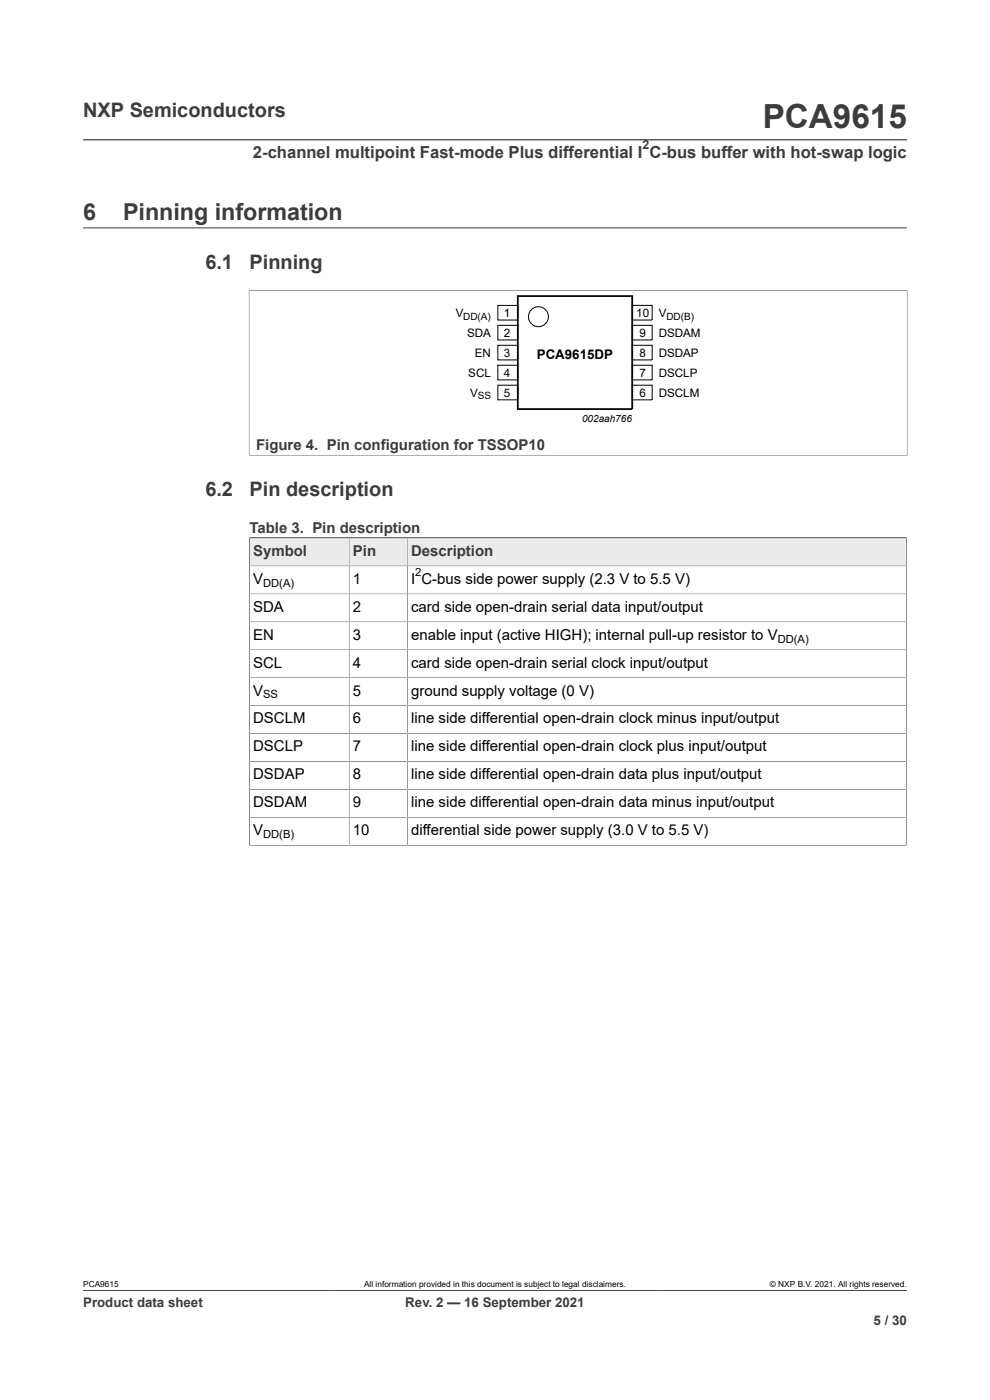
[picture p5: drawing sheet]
<svg xmlns="http://www.w3.org/2000/svg" width="210mm" height="297mm" viewBox="0 0 210 297" stroke-linecap="round" stroke-linejoin="round" font-family="sans-serif">
<defs><g id="words">
<text font-size="7.1" fill="#3c3c3c" x="161.8" y="27.2">PCA9615</text>
<g font-size="4.9" fill="#3c3c3c">
<text x="17.6" y="46.6">6</text>
<text x="26.1" y="46.6">Pinning information</text>
</g>
<g font-size="4.2" fill="#3c3c3c">
<text x="17.6" y="24.8">NXP Semiconductors</text>
<text x="43.6" y="57.1">6.1</text>
<text x="52.9" y="57.1">Pinning</text>
<text x="43.6" y="105.3">6.2</text>
<text x="52.9" y="105.3">Pin description</text>
</g>
<text font-size="3.5" fill="#3c3c3c" x="53.6" y="33.5">2-channel multipoint Fast-mode Plus differential I C-bus buffer with hot-swap logic</text>
<g font-size="3.2" fill="#3c3c3c">
<text x="54.3" y="95.4">Figure 4. Pin configuration for TSSOP10</text>
<text x="52.9" y="113">Table 3. Pin description</text>
<text x="53.7" y="117.9">Symbol</text>
<text x="74.9" y="117.9">Pin</text>
<text x="87.2" y="117.9">Description</text>
</g>
<g font-size="3.2">
<text x="53.7" y="123.8">V</text>
<text x="74.9" y="123.8">1</text>
<text x="87.2" y="123.8">I C-bus side power supply (2.3 V to 5.5 V)</text>
<text x="53.7" y="129.8">SDA</text>
<text x="74.9" y="129.8">2</text>
<text x="87.2" y="129.8">card side open-drain serial data input/output</text>
<text x="53.7" y="135.7">EN</text>
<text x="74.9" y="135.7">3</text>
<text x="87.2" y="135.7">enable input (active HIGH); internal pull-up resistor to V</text>
<text x="53.7" y="141.6">SCL</text>
<text x="74.9" y="141.6">4</text>
<text x="87.2" y="141.6">card side open-drain serial clock input/output</text>
<text x="53.7" y="147.6">V</text>
<text x="74.9" y="147.6">5</text>
<text x="87.2" y="147.6">ground supply voltage (0 V)</text>
<text x="53.7" y="153.5">DSCLM</text>
<text x="74.9" y="153.5">6</text>
<text x="87.2" y="153.5">line side differential open-drain clock minus input/output</text>
<text x="53.7" y="159.4">DSCLP</text>
<text x="74.9" y="159.4">7</text>
<text x="87.2" y="159.4">line side differential open-drain clock plus input/output</text>
<text x="53.7" y="165.3">DSDAP</text>
<text x="74.9" y="165.3">8</text>
<text x="87.2" y="165.3">line side differential open-drain data plus input/output</text>
<text x="53.7" y="171.3">DSDAM</text>
<text x="74.9" y="171.3">9</text>
<text x="87.2" y="171.3">line side differential open-drain data minus input/output</text>
<text x="53.7" y="177.2">V</text>
<text x="74.9" y="177.2">10</text>
<text x="87.2" y="177.2">differential side power supply (3.0 V to 5.5 V)</text>
</g>
<text font-size="2.8" x="113.9" y="76.1">PCA9615DP</text>
<g font-size="2.8" fill="#3c3c3c">
<text x="17.6" y="277.3">Product data sheet</text>
<text x="86" y="277.3">Rev. 2 — 16 September 2021</text>
<text x="185.3" y="281">5 / 30</text>
</g>
<text font-size="2.6" fill="#3c3c3c" x="136.3" y="31.6">2</text>
<g font-size="2.5">
<text x="96.7" y="67.3">V</text>
<text x="99.1" y="71.5">SDA</text>
<text x="106.9" y="67.2">1</text>
<text x="106.9" y="71.4">2</text>
<text x="135" y="67.2">10</text>
<text x="135.7" y="71.4">9</text>
<text x="139.7" y="67.3">V</text>
<text x="139.7" y="71.5">DSDAM</text>
<text x="100.7" y="75.8">EN</text>
<text x="106.9" y="75.7">3</text>
<text x="135.7" y="75.7">8</text>
<text x="139.7" y="75.8">DSDAP</text>
<text x="99.3" y="80">SCL</text>
<text x="106.9" y="79.9">4</text>
<text x="135.7" y="79.9">7</text>
<text x="139.7" y="80">DSCLP</text>
<text x="99.7" y="84.2">V</text>
<text x="106.9" y="84.1">5</text>
<text x="135.7" y="84.1">6</text>
<text x="139.7" y="84.2">DSCLM</text>
</g>
<g font-size="2.4">
<text x="55.8" y="124.5">DD(A)</text>
<text x="88.1" y="122.2">2</text>
<text x="165" y="136.3">DD(A)</text>
<text x="55.8" y="148.2">SS</text>
<text x="55.8" y="177.8">DD(B)</text>
</g>
<g font-size="2.1">
<text x="98.3" y="67.8">DD(A)</text>
<text x="141.4" y="67.8">DD(B)</text>
<text x="101.4" y="84.7">SS</text>
<text x="123.5" y="89.6">002aah766</text>
</g>
<g font-size="1.8">
<text x="17.6" y="273.1">PCA9615</text>
<text x="77.2" y="273.1">All information provided in this document is subject to legal disclaimers.</text>
<text x="163.3" y="273.1">© NXP B.V. 2021. All rights reserved.</text>
</g>
</g></defs>
<path d="M17.6 29.7h174.8M17.6 48.3h174.8M52.8 61.6h139.7M52.8 61.5v35.1M192.4 61.5v35.1M52.8 96.6h139.7M52.9 114.1h139.4" fill="none" stroke="#3c3c3c" stroke-width=".21"/>
<g fill="none" stroke="#000" stroke-width=".21">
<path d="M105.6 64.8h4.2v3.1h-4.2zM105.6 69h4.2v3.1h-4.2zM105.6 73.3h4.2v3.1h-4.2zM105.6 77.5h4.2v3.1h-4.2zM134.1 73.3h4.2v3.1h-4.2zM134.1 77.5h4.2v3.1h-4.2zM134.1 64.8h4.2v3.1h-4.2zM134.1 69h4.2v3.1h-4.2zM105.6 81.7h4.2v3.1h-4.2zM134.1 81.7h4.2v3.1h-4.2z"/>
<circle cx="114.2" cy="67.2" r="2.12"/>
</g>
<path d="M109.8 62.8h24.3v24h-24.3z" fill="none" stroke="#000" stroke-width=".38"/>
<path d="M53 114.2h21v5.8h-21z" fill="#ebebeb"/>
<path d="M52.9 114.1h21.2v6h-21.2z" fill="none" stroke="#3c3c3c" stroke-width=".21"/>
<path d="M74.2 114.2h12.2v5.8h-12.2z" fill="#ebebeb"/>
<path d="M74.1 114.1h12.3v6h-12.3z" fill="none" stroke="#3c3c3c" stroke-width=".21"/>
<path d="M86.5 114.2h105.7v5.8h-105.7z" fill="#ebebeb"/>
<g fill="none" stroke="#3c3c3c" stroke-width=".21">
<path d="M52.9 114.1h139.4v65.3M86.4 114.1v65.2M52.9 126h139.4M52.9 131.9h139.4M52.9 137.8h139.4M74.1 120.1v59.2M192.3 120.1h-139.4v59.3M52.9 143.8h139.4M52.9 149.7h139.4M52.9 155.6h139.4M52.8 179.3h139.5M52.9 161.5h139.4"/>
<path d="M52.9 167.5h139.4M52.9 173.4h139.4M17.6 273.8h174.8"/>
</g>
<use href="#words"/>
</svg>
